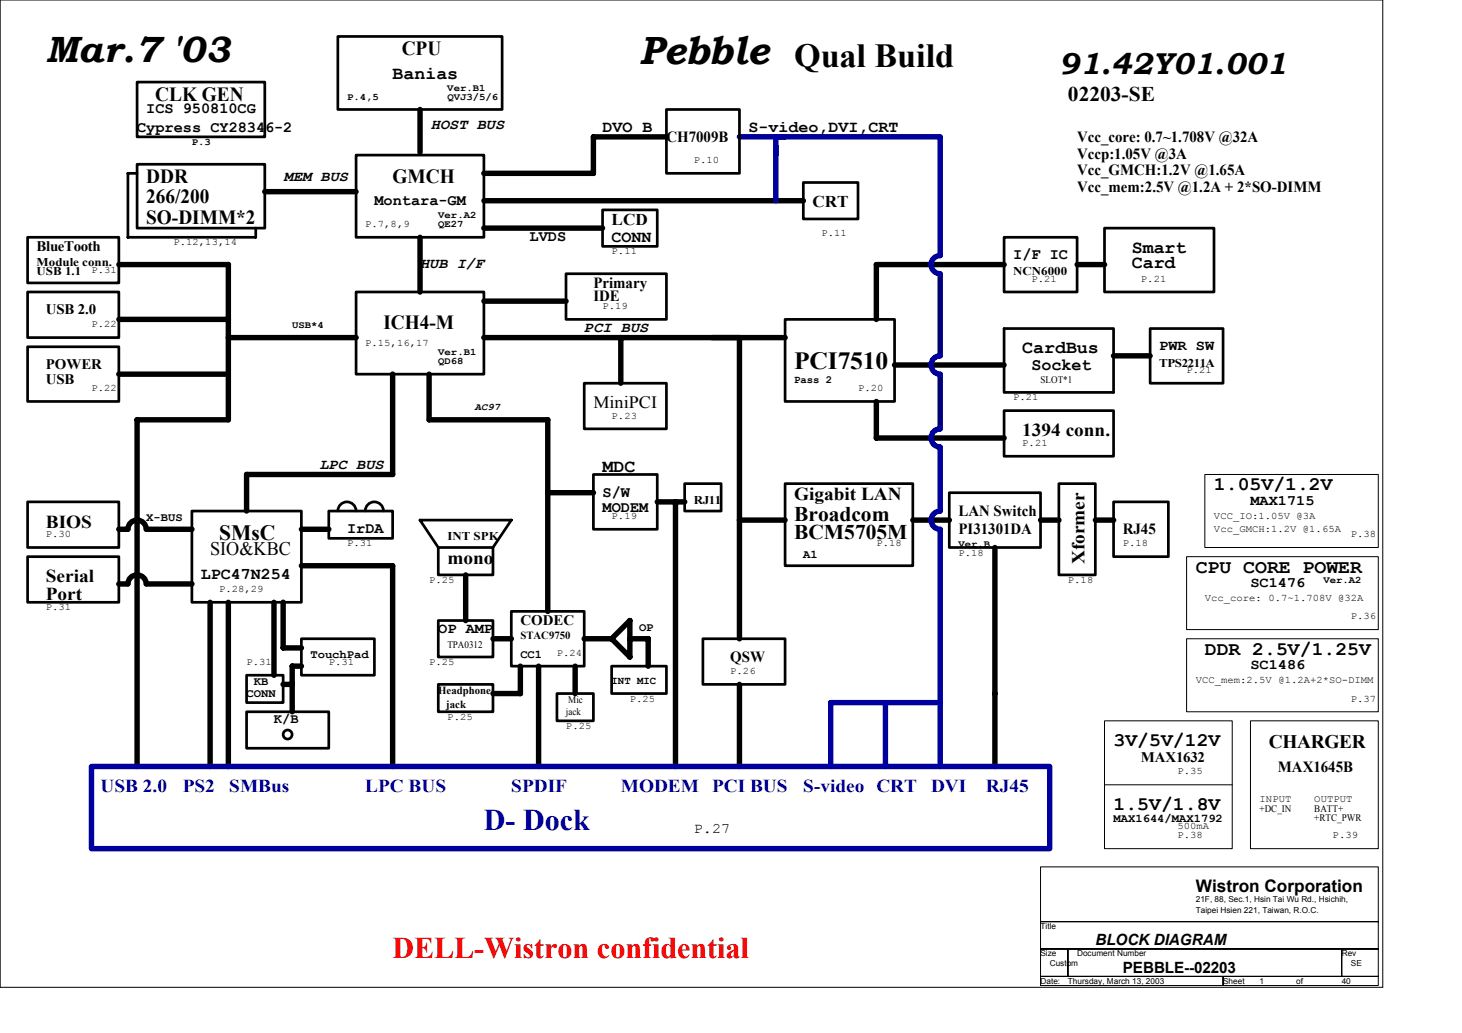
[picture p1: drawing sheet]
<svg xmlns="http://www.w3.org/2000/svg" width="297mm" height="210mm" viewBox="0 0 297 210" stroke-linecap="round" stroke-linejoin="round" font-family="sans-serif">
<defs><g id="words">
<text font-size="8" x="129.8" y="13.1">Pebble</text>
<text font-size="7.4" x="9.3" y="12.6">Mar.7 '03</text>
<text font-size="6.9" x="161.4" y="13.5">Qual Build</text>
<text font-size="6.1" x="215.1" y="15">91.42Y01.001</text>
<text font-size="6.1" fill="#0000a0" x="98.3" y="168.6">D- Dock</text>
<text font-size="6.1" fill="#f00" x="79.8" y="194.6">DELL-Wistron confidential</text>
<text font-size="5" x="161.4" y="75.1">PCI7510</text>
<text font-size="4.4" x="44.5" y="109.7">SMsC</text>
<g font-size="4.3">
<text x="217" y="20.6">02203-SE</text>
<text x="161.4" y="105.9">Broadcom</text>
<text x="161.4" y="109.6">BCM5705M</text>
</g>
<g font-size="4.1">
<text x="81.6" y="11.2">CPU</text>
<text x="31.6" y="20.4">CLK GEN</text>
<text x="29.7" y="37.1">DDR</text>
<text x="29.7" y="41.3">266/200</text>
<text x="79.8" y="37.1">GMCH</text>
<text x="29.7" y="45.5">SO-DIMM*2</text>
<text x="77.9" y="66.8">ICH4-M</text>
</g>
<g font-size="3.9">
<text x="246.7" y="99.7">1.05V/1.2V</text>
<text x="42.7" y="112.9">SIO&amp;KBC</text>
<text x="242.9" y="116.4">CPU CORE POWER</text>
<text x="244.8" y="133">DDR 2.5V/1.25V</text>
<text x="226.2" y="151.6">3V/5V/12V</text>
<text x="257.8" y="151.9">CHARGER</text>
<text x="226.2" y="164.5">1.5V/1.8V</text>
</g>
<g font-size="3.7">
<text x="79.8" y="16.1">Banias</text>
<text x="230" y="51.3">Smart</text>
<text x="230" y="54.5">Card</text>
<text x="207.7" y="71.7">CardBus</text>
<text x="207.7" y="88.7">1394 conn.</text>
<text x="122.4" y="95.8">MDC</text>
<text x="161.4" y="101.6">Gigabit LAN</text>
<text x="9.3" y="107.2">BIOS</text>
<text x="9.3" y="118.3">Serial</text>
<text x="90.9" y="114.6">mono</text>
<text x="220.3" y="114.6" transform="rotate(-90 220.3 114.6)">Xformer</text>
<text x="9.3" y="121.9">Port</text>
</g>
<g font-size="3.7" fill="#0000a0">
<text x="20.4" y="161">USB 2.0</text>
<text x="37.1" y="161">PS2</text>
<text x="46.6" y="161">SMBus</text>
<text x="74.2" y="161">LPC BUS</text>
<text x="103.9" y="161">SPDIF</text>
<text x="126.1" y="161">MODEM</text>
<text x="144.7" y="161">PCI BUS</text>
<text x="163.2" y="161">S-video CRT</text>
<text x="189.2" y="161">DVI</text>
<text x="200.3" y="161">RJ45</text>
</g>
<g font-size="3.5">
<text x="209.6" y="75.3">Socket</text>
<text x="120.6" y="82.9">MiniPCI</text>
<text x="242.9" y="181.3">Wistron Corporation</text>
</g>
<g font-size="3.3">
<text x="122.4" y="26.9">DVO B</text>
<text x="152.1" y="26.9">S-video,DVI,CRT</text>
<text x="165.1" y="42">CRT</text>
<text x="124.3" y="45.7">LCD</text>
<text x="124.3" y="49.1">CONN</text>
<text x="40.8" y="117.8">LPC47N254</text>
</g>
<g font-size="3.2">
<text x="29.7" y="23.1">ICS 950810CG</text>
<text x="27.9" y="26.8">Cypress CY28346-2</text>
<text x="135.4" y="28.8">CH7009B</text>
<text x="218.8" y="28.8">Vcc_core: 0.7~1.708V @32A</text>
<text x="218.8" y="32.2">Vccp:1.05V @3A</text>
<text x="218.8" y="35.6">Vcc_GMCH:1.2V @1.65A</text>
<text x="76.1" y="41.6">Montara-GM</text>
<text x="218.8" y="39">Vcc_mem:2.5V @1.2A + 2*SO-DIMM</text>
<text x="107.6" y="49">LVDS</text>
<text x="205.9" y="52.7">I/F IC</text>
<text x="120.6" y="58.5">Primary</text>
<text x="120.6" y="61.3">IDE</text>
<text x="122.4" y="100.9">S/W</text>
<text x="122.4" y="104">MODEM</text>
<text x="194.7" y="104.9">LAN Switch</text>
<text x="70.5" y="108.3">IrDA</text>
<text x="194.7" y="108.6">PI31301DA</text>
<text x="228.1" y="108.6">RJ45</text>
<text x="148.4" y="134.5">QSW</text>
<text x="259.6" y="156.8">MAX1645B</text>
<text x="222.5" y="192">BLOCK DIAGRAM</text>
<text x="228.1" y="197.6">PEBBLE--02203</text>
</g>
<g font-size="3">
<text x="87.6" y="26.2">HOST BUS</text>
<text x="57.7" y="36.8">MEM BUS</text>
<text x="7.4" y="50.9">BlueTooth</text>
<text x="85.3" y="54.4">HUB I/F</text>
<text x="9.3" y="63.9">USB 2.0</text>
<text x="118.7" y="67.4">PCI BUS</text>
<text x="235.5" y="71.1">PWR SW</text>
<text x="9.3" y="75">POWER</text>
<text x="9.3" y="78">USB</text>
<text x="64.9" y="95.2">LPC BUS</text>
<text x="254.1" y="102.6">MAX1715</text>
<text x="254.1" y="119.3">SC1476</text>
<text x="89" y="128.6">OP AMP</text>
<text x="105.7" y="126.9">CODEC</text>
<text x="254.1" y="136">SC1486</text>
<text x="231.8" y="154.7">MAX1632</text>
<text x="141" y="169.2">P.27</text>
</g>
<text font-size="2.8" x="55.7" y="146.9">K/B</text>
<g font-size="2.4">
<text x="7.4" y="56">USB 1.1</text>
<text x="7.4" y="54.1">Module conn.</text>
<text x="205.9" y="56">NCN6000</text>
<text x="235.5" y="74.5">TPS2211A</text>
<text x="29.7" y="105.9">X-BUS</text>
<text x="141" y="102.3">RJ11</text>
<text x="90.9" y="109.7">INT SPK</text>
<text x="163.2" y="113.3">A1</text>
<text x="129.8" y="128.1">OP</text>
<text x="63.1" y="133.7">TouchPad</text>
<text x="105.7" y="133.7">CC1</text>
<text x="50.1" y="141.7">CONN</text>
<text x="51.6" y="139.2">KB</text>
<text x="226.2" y="167">MAX1644/MAX1792</text>
</g>
<g font-size="2.2">
<text x="161.4" y="77.9">Pass 2</text>
<text x="105.7" y="129.9">STAC9750</text>
<text x="89" y="141.1">Headphone</text>
<text x="90.7" y="143.8">jack</text>
<text x="124.3" y="139.1">INT MIC</text>
</g>
<g font-size="2">
<text x="70.5" y="20.3">P.4,5</text>
<text x="90.9" y="18.4">Ver.B1</text>
<text x="90.9" y="20.3">QVJ3/5/6</text>
<text x="39" y="29.5">P.3</text>
<text x="141" y="33.1">P.10</text>
<text x="74.2" y="46.1">P.7,8,9</text>
<text x="89" y="46.2">QE27</text>
<text x="89" y="44.4">Ver.A2</text>
<text x="166.9" y="48">P.11</text>
<text x="35.3" y="49.8">P.12,13,14</text>
<text x="124.3" y="51.7">P.11</text>
<text x="18.6" y="55.4">P.31</text>
<text x="209.6" y="57.3">P.21</text>
<text x="231.8" y="57.3">P.21</text>
<text x="122.4" y="62.8">P.19</text>
<text x="18.6" y="66.5">P.22</text>
<text x="59.4" y="66.6">USB*4</text>
<text x="74.2" y="70.2">P.15,16,17</text>
<text x="89" y="74">QD68</text>
<text x="89" y="72.2">Ver.B1</text>
<text x="211.4" y="77.9">SLOT*1</text>
<text x="241.1" y="75.8">P.21</text>
<text x="18.6" y="79.5">P.22</text>
<text x="96.5" y="83.3">AC97</text>
<text x="174.3" y="79.5">P.20</text>
<text x="205.9" y="81.4">P.21</text>
<text x="124.3" y="85.1">P.23</text>
<text x="207.7" y="90.6">P.21</text>
<text x="124.3" y="105.5">P.19</text>
<text x="246.7" y="105.5">VCC_IO:1.05V @3A</text>
<text x="9.3" y="109.2">P.30</text>
<text x="70.5" y="111">P.31</text>
<text x="178.1" y="111">P.18</text>
<text x="194.7" y="112.9">P.18</text>
<text x="194.7" y="111.1">Ver.B</text>
<text x="228.1" y="111">P.18</text>
<text x="246.7" y="108.1">Vcc_GMCH:1.2V @1.65A</text>
<text x="274.5" y="109.2">P.38</text>
<text x="87.2" y="118.4">P.25</text>
<text x="217" y="118.4">P.18</text>
<text x="268.9" y="118.5">Ver.A2</text>
<text x="9.3" y="124">P.31</text>
<text x="44.5" y="120.3">P.28,29</text>
<text x="244.8" y="122.2">Vcc_core: 0.7~1.708V @32A</text>
<text x="274.5" y="125.9">P.36</text>
<text x="90.9" y="131.6">TPA0312</text>
<text x="50.1" y="135.1">P.31</text>
<text x="66.8" y="135.1">P.31</text>
<text x="87.2" y="135.1">P.25</text>
<text x="113.2" y="133.3">P.24</text>
<text x="148.4" y="137">P.26</text>
<text x="115.5" y="142.7">Mic</text>
<text x="128" y="142.6">P.25</text>
<text x="242.9" y="138.8">VCC_mem:2.5V @1.2A+2*SO-DIMM</text>
<text x="274.5" y="142.6">P.37</text>
<text x="90.9" y="146.3">P.25</text>
<text x="115" y="148.1">P.25</text>
<text x="115" y="145.2">jack</text>
<text x="239.2" y="157.4">P.35</text>
<text x="255.9" y="162.9">INPUT</text>
<text x="255.9" y="165">+DC_IN</text>
<text x="267" y="162.9">OUTPUT</text>
<text x="267" y="165">BATT+</text>
<text x="267" y="166.8">+RTC_PWR</text>
<text x="239.2" y="170.4">P.38</text>
<text x="239.2" y="168.5">500mA</text>
<text x="270.8" y="170.4">P.39</text>
</g>
<g font-size="1.7">
<text x="242.9" y="183.2">21F, 88, Sec.1, Hsin Tai Wu Rd., Hsichih,</text>
<text x="242.9" y="185.4">Taipei Hsien 221, Taiwan, R.O.C.</text>
<text x="211.4" y="188.8">Title</text>
<text x="211.4" y="194.3">Size</text>
<text x="213.3" y="196.2">Custom</text>
<text x="218.8" y="194.3">Document Number</text>
<text x="272.6" y="194.3">Rev</text>
<text x="274.5" y="196.2">SE</text>
<text x="211.4" y="199.9">Date:</text>
<text x="217" y="199.9">Thursday, March 13, 2003</text>
<text x="248.5" y="199.9">Sheet</text>
<text x="255.9" y="199.9">1</text>
<text x="263.3" y="199.9">of</text>
<text x="272.6" y="199.9">40</text>
</g>
</g></defs>
<g fill="none" stroke="#000" stroke-width=".2">
<path d="M0 0h280.9v200.6h-280.9zM244.8 96.4h35.2v14.9h-35.2zM241.1 113.1h38.9v14.8h-38.9zM241.1 129.8h38.9v14.8h-38.9zM224.4 159.5h26M224.4 146.5h26v25.9h-26zM254.1 146.5h25.9v25.9h-25.9zM211.4 176.1h68.6v11.2h-68.6zM211.4 187.3h68.6v5.5h-68.6zM211.4 192.8h5.6v5.6h-5.6zM211.4 198.4h37.1v1.9h-37.1zM217 192.8h55.6v5.6h-55.6z"/>
<path d="M248.5 198.4h31.5v1.9h-31.5zM272.6 192.8h7.4v5.6h-7.4z"/>
</g>
<g fill="none" stroke="#000" stroke-width="1.1">
<path d="M53.8 38.9h18.5M85.3 22.2v8.8M98.3 35.2h22.3M135.4 27.8h-14.8v7.4M24.1 53.8h22.3M46.4 53.7v31.6h-18.6l.1 70.5M85.3 48.2v11.2M98.3 46.4h24.1M98.3 40.8h64.9M204 53.8h-25.9v11.1M218.8 53.8h5.6M24.1 76h22.3"/>
<path d="M24.1 64.9h22.3M46.4 68.6h26M79.8 76v20.4h-29.7v7.4M87.2 76v9.3M98.3 68.6h61.2M98.3 61.2h16.7M126.1 68.6v9.3M150.2 68.6v61.2M181.7 74.2h22.3M226.2 72.3h7.5M87.2 85.3h24.1v38.9M178.1 89h25.9"/>
<path d="M178.1 81.6v7.4M24.1 107.5h1.9a1.86 1.86 0 0 1 1.9-1.8 1.86 1.86 0 0 1 1.8 1.8h9.3M24.1 118.7l1.9-.1a1.86 1.86 0 0 1 1.9-1.8 1.86 1.86 0 0 1 1.8 1.8l9.3 .1M61.2 115h18.6v40.8M61.2 107.5h5.6M94.6 116.8v9.3M111.3 100.1h9.3M133.5 102h5.6M137.2 102v53.8M150.2 105.7h9.3M185.5 105.7h7.4M202.1 111.3v44.5"/>
<path d="M211.4 105.7h3.8M222.5 105.7h3.8M42.7 122.4v33.4M46.4 122.4v33.4M55.7 122.4v14.8M57.5 139.1h1.9M57.5 122.4v9.3h3.8M61.3 135.4l-1.9-.1v9.3M100.2 129.8h3.7M105.7 135.4v5.5M109.4 135.4v20.4M116.9 135.4v5.5"/>
<path d="M118.7 129.8h5.6M124.2 129.8l3.8-3.7v7.4M124.2 129.8l3.8 3.7M128 129.8h3.7v5.6M150.2 139.1v16.7M100.2 140.9h5.5"/>
</g>
<g fill="none" stroke="#000" stroke-width=".55">
<path d="M27.9 16.7h25.9v11.1h-25.9zM68.6 7.4h33.4v14.8h-33.4zM26 35.2h1.9M26 35.2v13M27.9 33.4h25.9v13h-25.9zM72.3 31.5h26v16.7h-26zM135.4 22.2h14.8v13h-14.8zM163.2 37.1h11.1v7.4h-11.1zM5.6 59.3h18.5v9.3h-18.5zM5.6 48.2h18.5v9.3h-18.5zM52 46.3v1.9h-26M72.3 59.3h26v16.7h-26z"/>
<path d="M115 55.6h20.4v9.3h-20.4zM122.4 42.7h11.1v7.4h-11.1zM204 48.2h14.8v11.1h-14.8zM224.4 46.4h22.3v12.9h-22.3zM5.6 70.5h18.5v11.1h-18.5zM118.7 77.9h16.7v9.2h-16.7zM159.5 64.9h22.3v16.7h-22.3zM204 66.8h22.2v12.9h-22.2zM233.7 66.8h14.8v11.1h-14.8zM120.6 96.4h12.9v11.1h-12.9zM139.1 98.3h7.4v5.5h-7.4zM159.5 98.3h26v16.7h-26z"/>
<path d="M204 83.4h22.2v9.3h-22.2zM215.1 98.3h7.4v18.5h-7.4zM5.6 102h18.5v9.3h-18.5zM5.6 113.1h18.5v9.3h-18.5zM39 103.8h22.2v18.6h-22.2zM66.8 103.8h13v5.6h-13zM68.6 103.8a1.85 1.85 0 0 1 1.9-1.8 1.85 1.85 0 0 1 1.8 1.8M74.2 103.8a1.85 1.85 0 0 1 1.9-1.8 1.85 1.85 0 0 1 1.8 1.8M85.3 105.7l3.7 5.6M85.3 105.7h18.6M89 111.3h11.2v5.5h-11.2zM103.9 105.7l-3.7 5.6"/>
<path d="M192.9 100.1h18.5v11.2h-18.5zM226.2 102h11.2v11.1h-11.2zM50.1 137.2h7.4v5.6h-7.4zM61.2 129.8h14.9v7.4h-14.9zM89 126.1h11.2v7.4h-11.2zM89 139.1h11.2v5.5h-11.2zM103.9 124.2h14.8v11.2h-14.8zM124.3 135.4h11.1v5.5h-11.1zM142.8 129.8h16.7v9.3h-16.7zM50.1 144.6h16.7v7.4h-16.7zM113.2 140.9h7.4v5.6h-7.4z"/>
<circle cx="58.4" cy="149.3" r=".91"/>
</g>
<path d="M150.2 27.8h40.8v24.1M157.6 27.8v13M191 51.9a1.85 1.85 0 0 0-1.8 1.9 1.85 1.85 0 0 0 1.8 1.8M191 72.3a1.86 1.86 0 0 0-1.8 1.9 1.86 1.86 0 0 0 1.8 1.8M191 87.1a1.85 1.85 0 0 0-1.8 1.9 1.85 1.85 0 0 0 1.8 1.8M191 90.8v13.1M191 103.8a1.85 1.85 0 0 0-1.8 1.9 1.85 1.85 0 0 0 1.8 1.8M191 107.5v48.3M18.6 155.7h194.7v16.7h-194.7zM179.9 142.8v13M191 142.8h-22.2v13" fill="none" stroke="#0000a0" stroke-width="1.1"/>
<path d="M191 55.6v16.7M191 76v11.2" fill="none" stroke="#000080" stroke-width="1.1"/>
<use href="#words"/>
</svg>
